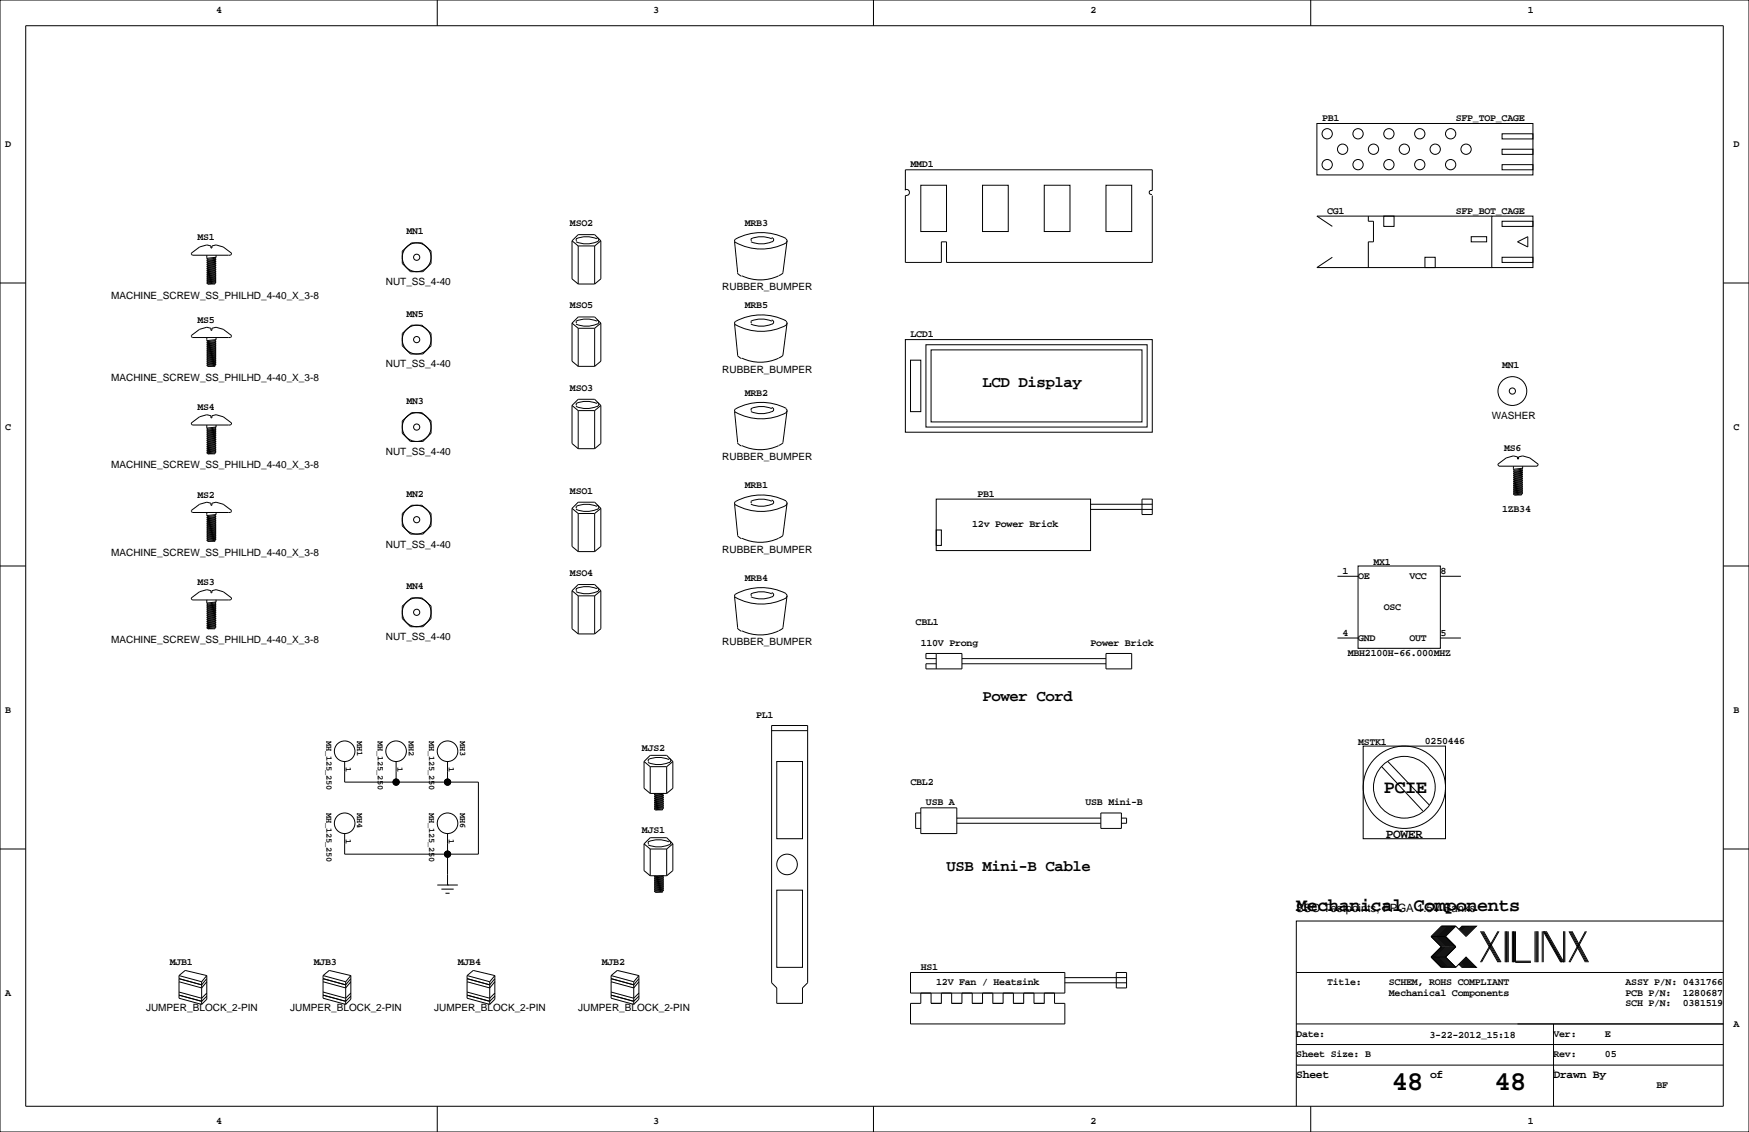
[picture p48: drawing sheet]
<svg xmlns="http://www.w3.org/2000/svg" width="432mm" height="279mm" viewBox="0 0 432 279" stroke-linecap="round" stroke-linejoin="round" font-family="sans-serif">
<defs><g id="words">
<g font-size="6.7">
<text x="343.6" y="269.1">48</text>
<text x="369" y="269.1">48</text>
</g>
<g font-size="4.6">
<text x="341.6" y="195.7">PCIE</text>
<text x="320" y="224.9">Mechanical Components</text>
</g>
<g font-size="3.9">
<text x="242.6" y="95.6">LCD Display</text>
<text x="242.6" y="173">Power Cord</text>
<text x="233.7" y="214.9">USB Mini-B Cable</text>
</g>
<text font-size="3.2" x="342.1" y="206.7">POWER</text>
<g font-size="2.8">
<text x="320" y="225.2">SSO Testpoints, FPGA 1.5V Banks</text>
<text x="320" y="266">Sheet</text>
<text x="353.1" y="266">of</text>
<text x="383.5" y="266">Drawn By</text>
</g>
<g font-size="2.5">
<text x="53.3" y="3.2">4</text>
<text x="161.3" y="3.2">3</text>
<text x="269.2" y="3.2">2</text>
<text x="377.2" y="3.2">1</text>
<text x="326.4" y="29.9">PB1</text>
<text x="359.4" y="29.9">SFP_TOP_CAGE</text>
<text x="1.3" y="36.2">D</text>
<text x="224.8" y="41.3">MMD1</text>
<text x="428" y="36.2">D</text>
<text x="327.7" y="52.7">CG1</text>
<text x="359.4" y="52.7">SFP_BOT_CAGE</text>
<text x="48.8" y="59.3">MS1</text>
<text x="100.3" y="57.8">MN1</text>
<text x="140.7" y="55.8">MSO2</text>
<text x="183.9" y="55.8">MRB3</text>
<text x="95.2" y="70.4">NUT_SS_4-40</text>
<text x="178.3" y="71.7">RUBBER_BUMPER</text>
<text x="27.4" y="73.7">MACHINE_SCREW_SS_PHILHD_4-40_X_3-8</text>
<text x="140.7" y="76.1">MSO5</text>
<text x="183.9" y="76.1">MRB5</text>
<text x="48.8" y="79.6">MS5</text>
<text x="100.3" y="78.1">MN5</text>
<text x="224.8" y="83.2">LCD1</text>
<text x="27.4" y="94">MACHINE_SCREW_SS_PHILHD_4-40_X_3-8</text>
<text x="95.2" y="90.7">NUT_SS_4-40</text>
<text x="178.3" y="92">RUBBER_BUMPER</text>
<text x="370.8" y="90.8">MN1</text>
<text x="48.8" y="101.2">MS4</text>
<text x="100.3" y="99.7">MN3</text>
<text x="140.7" y="96.4">MSO3</text>
<text x="183.9" y="97.7">MRB2</text>
<text x="1.3" y="106.1">C</text>
<text x="368.3" y="103.4">WASHER</text>
<text x="428" y="106.1">C</text>
<text x="95.2" y="112.3">NUT_SS_4-40</text>
<text x="178.3" y="113.6">RUBBER_BUMPER</text>
<text x="371.3" y="111.4">MS6</text>
<text x="27.4" y="115.6">MACHINE_SCREW_SS_PHILHD_4-40_X_3-8</text>
<text x="48.8" y="122.8">MS2</text>
<text x="100.3" y="122.6">MN2</text>
<text x="140.7" y="121.8">MSO1</text>
<text x="183.9" y="120.5">MRB1</text>
<text x="241.3" y="122.6">PB1</text>
<text x="240" y="130.2">12v Power Brick</text>
<text x="370.8" y="126.4">1ZB34</text>
<text x="27.4" y="137.2">MACHINE_SCREW_SS_PHILHD_4-40_X_3-8</text>
<text x="95.2" y="135.2">NUT_SS_4-40</text>
<text x="178.3" y="136.4">RUBBER_BUMPER</text>
<text x="140.7" y="142.1">MSO4</text>
<text x="183.9" y="143.4">MRB4</text>
<text x="331.5" y="141.6">1</text>
<text x="335.3" y="142.9">OE</text>
<text x="339.1" y="139.3">MX1</text>
<text x="348" y="142.9">VCC</text>
<text x="355.6" y="141.6">8</text>
<text x="48.8" y="144.4">MS3</text>
<text x="100.3" y="145.4">MN4</text>
<text x="226.1" y="154.3">CBL1</text>
<text x="341.6" y="150.5">OSC</text>
<text x="27.4" y="158.8">MACHINE_SCREW_SS_PHILHD_4-40_X_3-8</text>
<text x="95.2" y="158">NUT_SS_4-40</text>
<text x="178.3" y="159.3">RUBBER_BUMPER</text>
<text x="227.3" y="159.4">110V Prong</text>
<text x="269.2" y="159.4">Power Brick</text>
<text x="331.5" y="156.9">4</text>
<text x="332.7" y="161.9">MBH2100H-66.000MHZ</text>
<text x="335.3" y="158.1">GND</text>
<text x="348" y="158.1">OUT</text>
<text x="355.6" y="156.9">5</text>
<text x="1.3" y="175.9">B</text>
<text x="186.7" y="177.2">PL1</text>
<text x="428" y="175.9">B</text>
<text x="158.5" y="185.3">MJS2</text>
<text x="335.3" y="183.8">MSTK1</text>
<text x="351.8" y="183.5">0250446</text>
<text x="224.8" y="193.7">CBL2</text>
<text x="228.6" y="198.8">USB A</text>
<text x="268" y="198.8">USB Mini-B</text>
<text x="158.5" y="205.6">MJS1</text>
<text x="41.9" y="238.1">MJB1</text>
<text x="77.5" y="238.1">MJB3</text>
<text x="113" y="238.1">MJB4</text>
<text x="148.6" y="238.1">MJB2</text>
<text x="227.3" y="239.4">HS1</text>
<text x="1.3" y="245.8">A</text>
<text x="231.1" y="243.2">12V Fan / Heatsink</text>
<text x="327.7" y="243.2">Title:</text>
<text x="342.9" y="243.2">SCHEM, ROHS COMPLIANT</text>
<text x="342.9" y="245.8">Mechanical Components</text>
<text x="401.3" y="243.2">ASSY P/N: 0431766</text>
<text x="401.3" y="245.8">PCB P/N:</text>
<text x="415.5" y="245.8">1280687</text>
<text x="36.1" y="249.5">JUMPER_BLOCK_2-PIN</text>
<text x="71.6" y="249.5">JUMPER_BLOCK_2-PIN</text>
<text x="107.2" y="249.5">JUMPER_BLOCK_2-PIN</text>
<text x="142.7" y="249.5">JUMPER_BLOCK_2-PIN</text>
<text x="401.3" y="248.3">SCH P/N:</text>
<text x="415.5" y="248.3">0381519</text>
<text x="320" y="255.9">Date:</text>
<text x="352.9" y="256.1">3-22-2012_15:18</text>
<text x="383.5" y="255.9">Ver:</text>
<text x="396.2" y="255.9">E</text>
<text x="428" y="253.4">A</text>
<text x="320" y="261">Sheet Size: B</text>
<text x="383.5" y="261">Rev:</text>
<text x="396.2" y="261">05</text>
<text x="408.9" y="268.6">BF</text>
<text x="53.3" y="277.5">4</text>
<text x="161.3" y="277.5">3</text>
<text x="269.2" y="277.5">2</text>
<text x="377.2" y="277.5">1</text>
</g>
<g font-size="2.1">
<text x="80.6" y="182.9" transform="rotate(90 80.6 182.9)">MH_125_250</text>
<text x="88.2" y="182.9" transform="rotate(90 88.2 182.9)">MH1</text>
<text x="93.3" y="182.9" transform="rotate(90 93.3 182.9)">MH_125_250</text>
<text x="100.9" y="182.9" transform="rotate(90 100.9 182.9)">MH2</text>
<text x="106" y="182.9" transform="rotate(90 106 182.9)">MH_125_250</text>
<text x="113.6" y="182.9" transform="rotate(90 113.6 182.9)">MH3</text>
<text x="85.4" y="189.2" transform="rotate(90 85.4 189.2)">1</text>
<text x="98.1" y="189.2" transform="rotate(90 98.1 189.2)">1</text>
<text x="110.8" y="189.2" transform="rotate(90 110.8 189.2)">1</text>
<text x="80.6" y="200.7" transform="rotate(90 80.6 200.7)">MH_125_250</text>
<text x="88.2" y="200.7" transform="rotate(90 88.2 200.7)">MH4</text>
<text x="106" y="200.7" transform="rotate(90 106 200.7)">MH_125_250</text>
<text x="113.6" y="200.7" transform="rotate(90 113.6 200.7)">MH6</text>
<text x="85.4" y="207" transform="rotate(90 85.4 207)">1</text>
<text x="110.8" y="207" transform="rotate(90 110.8 207)">1</text>
</g>
</g></defs>
<g fill="none" stroke="#000" stroke-width=".25">
<path d="M0 0h431.8v279.4h-431.8zM6.3 6.4h419.1v266.6h-419.1zM107.9 0v6.4M215.6 0v6.4M323.6 0v6.4M321.3 26.7h.1M325.1 30.5h53.4v12.7h-53.4zM370.8 36.8h7.7v1.3h-7.7zM370.8 33h7.7v1.3h-7.7zM141.2 59.4v9.4l1.5 1.3M141.2 59.4l1.5-1.5h4.1l1.5 1.5M141.2 59.4l1.5 1.3"/>
<path d="M142.2 59.7a6.6 6.6 0 0 0 5.2 0M142.2 58.9a6.6 6.6 0 0 1 5.2 0M142.3 59l.1 .4M147.3 58.7a.51 .51 0 0 1 .5 .5 .51 .51 0 0 1-.5 .5M148.3 59.4v9.4l-1.5 1.3M148.3 59.4l-1.5 1.3M181.4 59.7l.7 7.6M181.6 59.8a13.2 13.2 0 0 0 12.6 .1M185.4 59.7a6.6 6.6 0 0 0 5.1 0M185.4 58.9a6.6 6.6 0 0 1 5.1 0M185.5 59l.1 .4M190.5 58.7a.51 .51 0 0 1 .5 .5 .51 .51 0 0 1-.5 .5"/>
<path d="M194 59l.3 .4-.3 .5M194.1 58.9a13 13 0 0 0-12.7 .4v.3l.2 .3M194.3 59.4l-1 7.9-1 .7M223.4 46.8a.76 .76 0 0 1 1.1 .6 .76 .76 0 0 1-1 .8M223.5 47v-5.1h61v5.1M223.5 48.3v16.5h8.9v-5.1h1.3v5.1h50.8v-16.5M227.3 45.7h6.4v11.5h-6.4zM242.6 45.7h6.3v11.5h-6.3zM257.8 45.7h6.4v11.5h-6.4zM273 45.7h6.4v11.5h-6.4zM284.5 47a.51 .51 0 0 0-.8 .5 .51 .51 0 0 0 .7 .5M327.7 55.9h.1"/>
<path d="M337.8 53.3v1.3h1.3v5.1h-1.3v6.3M341.6 53.3h2.6v2.6h-2.6zM363.2 58.4h3.8v1.3h-3.8zM368.3 53.3h10.2v12.7h-10.2zM368.3 53.3h-43.2l3.8 2.6M370.8 40.6h7.7v1.3h-7.7zM370.8 54.6h7.7v1.3h-7.7zM374.6 59.7l2.6-1.3v2.6zM0 69.8h6.3M47.2 62.5l2.1-1.5 1.8-.5 1 .2v.5h.2v-.5l1-.2 1.8 .5 2 1.5v.2l-.2 .3h-9.4zM51.1 63v.8M51.1 69.8l.2 .3"/>
<path d="M51.1 67.3l.2 .3M51.1 69.3l.2 .3M51.1 66.8l.2 .3M51.1 68.8l.2 .3M51.1 68.3l.2 .3M51.1 65.8l.2 .2M51.1 67.8l.2 .3M51.1 65.3l.2 .2M51.1 64.8l.2 .2M51.1 64.3l.2 .2M51.1 66.3l.2 .2M51.1 63.8l.2 .2"/>
<path d="M51.3 69.6l-.2 .2M51.3 69.1l-.2 .2M51.3 68.6l-.2 .2M51.3 68.1l-.2 .2M51.3 67.6l-.2 .2M51.3 67.1l-.2 .2M51.3 66.5l-.2 .3M51.3 66l-.2 .3M51.3 65.5l-.2 .3M51.3 64.5l-.2 .3M51.3 64l-.2 .3M51.3 65l-.2 .3"/>
<path d="M53.1 69.8v.3h-1.8M53.1 69.8l-1.8 .3M53.1 69.3l-1.8 .3M53.1 69.3l.2 .3M53.1 68.8l-1.8 .3M53.1 68.8l.2 .3M53.1 68.3l-1.8 .3M53.1 68.3l.2 .3M53.1 67.8l-1.8 .3M53.1 67.8l.2 .3M53.1 67.3l-1.8 .3M53.1 67.3l.2 .3"/>
<path d="M53.1 66.8l-1.8 .3M53.1 66.8l.2 .3M53.1 66.3l-1.8 .2M53.1 66.3l.2 .2M53.1 65.8l-1.8 .2M53.1 65.8l.2 .2M53.1 65.3l-1.8 .2M53.1 65.3l.2 .2M53.1 64.8l-1.8 .2M53.1 64.3l-1.8 .2M53.1 64.3l.2 .2M53.1 63.8l-1.8 .2"/>
<path d="M53.1 63.8l.2 .2M53.1 64.8l.2 .2M53.3 69.6l-2.2 .2M53.3 69.6l-.2 .2M53.3 67.6l-.2 .2M53.3 69.1l-2.2 .2M53.3 69.1l-.2 .2M53.3 67.1l-.2 .2M53.3 68.6l-2.2 .2M53.3 68.6l-.2 .2M53.3 66.5l-.2 .3M53.3 68.1l-2.2 .2"/>
<path d="M53.3 68.1l-.2 .2M53.3 66l-.2 .3M53.3 67.6l-2.2 .2M53.3 65.5l-.2 .3M53.3 67.1l-2.2 .2M53.3 65l-.2 .3M53.3 66.5l-2.2 .3M53.3 64.5l-.2 .3M53.3 66l-2.2 .3M53.3 64l-.2 .3M53.3 65.5l-2.2 .3M53.3 63.5l-.2 .3"/>
<path d="M53.3 64.5l-2.2 .3M53.3 65l-2.2 .3M53.3 63v.5M53.3 64l-2.2 .3M53.3 63.5l-2.2 .3M141.2 79.8v9.4l1.5 1.2M141.2 79.8l1.5-1.6h4.1l1.5 1.6M141.2 79.8l1.5 1.2M142.2 80a6.6 6.6 0 0 0 5.2 0M142.2 79.3a6.6 6.6 0 0 1 5.2 0M142.3 79.3l.1 .4M142.7 60.7v9.4"/>
<path d="M142.7 70.1h4.1M142.7 60.7h4.1M146.8 60.7v9.4M147.3 79a.51 .51 0 0 1 .5 .5 .51 .51 0 0 1-.5 .5M148.3 79.8v9.4l-1.5 1.2M148.3 79.8l-1.5 1.2M182 67.4l1.1 .8M183.2 68.1a10.7 10.7 0 0 0 9 0M185.4 80a6.6 6.6 0 0 0 5.1 0M185.4 79.3a6.6 6.6 0 0 1 5.1 0M185.5 79.3l.1 .4M190.5 79a.51 .51 0 0 1 .5 .5 .51 .51 0 0 1-.5 .5"/>
<path d="M194 79.3l.3 .5-.3 .4M194.1 79.2a13 13 0 0 0-12.7 .4v.3l.2 .3M194.3 79.8l-1 7.9-1 .6M328.9 63.5l-3.8 2.5h43.2M351.8 63.5h2.5v2.5h-2.5zM370.8 63.5h7.7v1.3h-7.7zM425.4 69.8h6.4M47.2 82.8l2.1-1.5 1.8-.5 1 .2v.5h.2v-.5l1-.2 1.8 .5 2 1.5v.3l-.2 .2h-9.4zM51.1 83.3v.8M51.1 90.2l.2 .2M51.1 87.6l.2 .3M51.1 89.7l.2 .2"/>
<path d="M51.1 87.1l.2 .3M51.1 89.2l.2 .2M51.1 86.6l.2 .3M51.1 88.6l.2 .3M51.1 86.1l.2 .3M51.1 88.1l.2 .3M51.1 85.6l.2 .3M51.1 85.1l.2 .2M51.1 84.6l.2 .2M51.1 84.1l.2 .2M51.3 89.9l-.2 .3M51.3 89.4l-.2 .3"/>
<path d="M51.3 88.9l-.2 .3M51.3 88.4l-.2 .2M51.3 87.9l-.2 .2M51.3 87.4l-.2 .2M51.3 86.9l-.2 .2M51.3 86.4l-.2 .2M51.3 85.9l-.2 .2M51.3 84.8l-.2 .3M51.3 84.3l-.2 .3M51.3 85.3l-.2 .3M53.1 90.2v.2h-1.8M53.1 90.2l-1.8 .2"/>
<path d="M53.1 89.7l-1.8 .2M53.1 89.7l.2 .2M53.1 89.2l-1.8 .2M53.1 89.2l.2 .2M53.1 88.6l-1.8 .3M53.1 88.6l.2 .3M53.1 88.1l-1.8 .3M53.1 88.1l.2 .3M53.1 87.6l-1.8 .3M53.1 87.6l.2 .3M53.1 87.1l-1.8 .3M53.1 87.1l.2 .3"/>
<path d="M53.1 86.6l-1.8 .3M53.1 86.6l.2 .3M53.1 86.1l-1.8 .3M53.1 86.1l.2 .3M53.1 85.6l-1.8 .3M53.1 85.6l.2 .3M53.1 85.1l-1.8 .2M53.1 84.6l-1.8 .2M53.1 84.6l.2 .2M53.1 84.1l-1.8 .2M53.1 84.1l.2 .2M53.1 85.1l.2 .2"/>
<path d="M53.3 83.3v.5M53.3 89.9l-2.2 .3M53.3 89.9l-.2 .3M53.3 87.9l-.2 .2M53.3 89.4l-2.2 .3M53.3 89.4l-.2 .3M53.3 87.4l-.2 .2M53.3 88.9l-2.2 .3M53.3 88.9l-.2 .3M53.3 86.9l-.2 .2M53.3 88.4l-2.2 .2M53.3 88.4l-.2 .2"/>
<path d="M53.3 86.4l-.2 .2M53.3 87.9l-2.2 .2M53.3 85.9l-.2 .2M53.3 87.4l-2.2 .2M53.3 85.3l-.2 .3M53.3 86.9l-2.2 .2M53.3 84.8l-.2 .3M53.3 86.4l-2.2 .2M53.3 84.3l-.2 .3M53.3 85.9l-2.2 .2M53.3 83.8l-.2 .3M53.3 84.8l-2.2 .3"/>
<path d="M53.3 85.3l-2.2 .3M53.3 84.3l-2.2 .3M53.3 83.8l-2.2 .3M142.2 99.6a6.6 6.6 0 0 1 5.2 0M142.3 99.6l.1 .4M142.7 81v9.4M142.7 90.4h4.1M142.7 81h4.1M146.8 81v9.4M147.3 99.3a.51 .51 0 0 1 .5 .5 .51 .51 0 0 1-.5 .5M181.4 80l.7 7.6M181.6 80.1a13.2 13.2 0 0 0 12.6 .1"/>
<path d="M182 87.7l1.1 .8M183.2 88.4a10.7 10.7 0 0 0 9 0M223.5 83.8h61v22.9h-61zM224.8 88.9h2.5v12.7h-2.5zM228.6 85.1h54.6v20.3h-54.6zM229.9 86.4h52v17.7h-52zM47.2 104.4l2.1-1.5 1.8-.5 1 .2v.5h.2v-.5l1-.2 1.8 .5 2 1.5v.2l-.2 .3h-9.4zM51.1 104.9v.8M51.1 109.7l.2 .3M51.1 107.2l.2 .2M51.1 106.7l.2 .2M51.1 111.8l.2 .2"/>
<path d="M51.1 109.2l.2 .3M51.1 111.3l.2 .2M51.1 108.7l.2 .3M51.1 110.7l.2 .3M51.1 108.2l.2 .3M51.1 110.2l.2 .3M51.1 106.2l.2 .2M51.1 105.7l.2 .2M51.1 107.7l.2 .2M51.3 111.5l-.2 .3M51.3 111l-.2 .3M51.3 110.5l-.2 .2"/>
<path d="M51.3 110l-.2 .2M51.3 109.5l-.2 .2M51.3 109l-.2 .2M51.3 108.5l-.2 .2M51.3 107.9l-.2 .3M51.3 107.4l-.2 .3M51.3 106.4l-.2 .3M51.3 105.9l-.2 .3M51.3 106.9l-.2 .3M53.1 109.2l.2 .3M53.1 109.7l.2 .3M53.1 106.7l.2 .2"/>
<path d="M53.1 108.7l.2 .3M53.1 106.2l.2 .2M53.1 111.8v.2h-1.8M53.1 111.8l-1.8 .2M53.1 111.3l-1.8 .2M53.1 111.3l.2 .2M53.1 110.7l-1.8 .3M53.1 110.7l.2 .3M53.1 110.2l-1.8 .3M53.1 110.2l.2 .3M53.1 109.7l-1.8 .3M53.1 109.2l-1.8 .3"/>
<path d="M53.1 108.7l-1.8 .3M53.1 108.2l-1.8 .3M53.1 108.2l.2 .3M53.1 107.7l-1.8 .2M53.1 107.7l.2 .2M53.1 107.2l-1.8 .2M53.1 107.2l.2 .2M53.1 106.7l-1.8 .2M53.1 106.2l-1.8 .2M53.1 105.7l-1.8 .2M53.1 105.7l.2 .2M53.3 104.9v.5"/>
<path d="M53.3 111.5l-2.2 .3M53.3 111.5l-.2 .3M53.3 109.5l-.2 .2M53.3 111l-2.2 .3M53.3 111l-.2 .3M53.3 109l-.2 .2M53.3 110.5l-2.2 .2M53.3 110.5l-.2 .2M53.3 108.5l-.2 .2M53.3 110l-2.2 .2M53.3 110l-.2 .2M53.3 107.9l-.2 .3"/>
<path d="M53.3 109.5l-2.2 .2M53.3 107.4l-.2 .3M53.3 109l-2.2 .2M53.3 106.9l-.2 .3M53.3 108.5l-2.2 .2M53.3 106.4l-.2 .3M53.3 107.9l-2.2 .3M53.3 105.9l-.2 .3M53.3 107.4l-2.2 .3M53.3 105.4l-.2 .3M53.3 106.4l-2.2 .3M53.3 106.9l-2.2 .3"/>
<path d="M53.3 105.9l-2.2 .3M53.3 105.4l-2.2 .3M141.2 100.1v9.4l1.5 1.2M141.2 100.1l1.5-1.5h4.1l1.5 1.5M141.2 100.1l1.5 1.2M142.2 100.3a6.6 6.6 0 0 0 5.2 0M142.7 101.3v9.4M142.7 110.7h4.1M142.7 101.3h4.1M146.8 101.3v9.4M148.3 100.1v9.4l-1.5 1.2M148.3 100.1l-1.5 1.2"/>
<path d="M181.4 101.6l.7 7.6M181.6 101.7a13.2 13.2 0 0 0 12.6 .1M182 109.3l1.1 .8M183.2 110a10.7 10.7 0 0 0 9 0M185.4 101.6a6.6 6.6 0 0 0 5.1 0M185.4 100.9a6.6 6.6 0 0 1 5.1 0M185.5 100.9l.1 .4M190.5 100.6a.51 .51 0 0 1 .5 .5 .51 .51 0 0 1-.5 .5M194 100.9l.3 .4-.3 .5M194.1 100.8a13 13 0 0 0-12.7 .4v.3l.2 .3M194.3 101.3l-1 8-1 .6M369.8 114.6l2.1-1.6 1.7-.5 1 .3v.5h.3v-.5l1-.3 1.8 .5 2 1.6v.2l-.2 .3h-9.4z"/>
<path d="M373.6 115.1v.7M373.6 119.4l.3 .2M373.6 118.9l.3 .2M373.6 118.4l.3 .2M373.6 117.9l.3 .2M373.6 119.9l.3 .2M373.6 117.3l.3 .3M373.6 116.8l.3 .3M373.6 116.3l.3 .3M373.6 115.8l.3 .3M373.9 119.6l-.3 .3M373.9 119.1l-.3 .3"/>
<path d="M373.9 118.6l-.3 .3M373.9 118.1l-.3 .3M373.9 117.6l-.3 .3M373.9 116.6l-.3 .2M373.9 116.1l-.3 .2M373.9 117.1l-.3 .2M375.7 119.9l-1.8 .2M375.7 119.9l.2 .2M375.7 119.4l-1.8 .2M375.7 119.4l.2 .2M375.7 118.9l-1.8 .2M375.7 118.9l.2 .2"/>
<path d="M375.7 118.4l-1.8 .2M375.7 118.4l.2 .2M375.7 117.9l-1.8 .2M375.7 117.9l.2 .2M375.7 117.3l-1.8 .3M375.7 117.3l.2 .3M375.7 116.8l-1.8 .3M375.7 116.3l-1.8 .3M375.7 116.3l.2 .3M375.7 115.8l-1.8 .3M375.7 115.8l.2 .3M375.7 116.8l.2 .3"/>
<path d="M375.9 119.6l-.2 .3M375.9 119.1l-.2 .3M375.9 118.6l-.2 .3M375.9 118.1l-.2 .3M375.9 119.6l-2.3 .3M375.9 117.6l-.2 .3M375.9 119.1l-2.3 .3M375.9 117.1l-.2 .2M375.9 118.6l-2.3 .3M375.9 116.6l-.2 .2M375.9 118.1l-2.3 .3M375.9 116.1l-.2 .2"/>
<path d="M375.9 117.6l-2.3 .3M375.9 115.6l-.2 .2M375.9 116.6l-2.3 .2M375.9 117.1l-2.3 .2M375.9 115.1v.5M375.9 116.1l-2.3 .2M375.9 115.6l-2.3 .2M0 139.7h6.3M47.2 126l2.1-1.5 1.8-.5 1 .2v.5h.2v-.5l1-.2 1.8 .5 2 1.5v.2l-.2 .3h-9.4zM51.1 126.5v.8M51.1 133.3l.2 .3M51.1 130.8l.2 .3"/>
<path d="M51.1 132.8l.2 .3M51.1 130.3l.2 .3M51.1 132.3l.2 .3M51.1 129.8l.2 .2M51.1 131.8l.2 .3M51.1 129.3l.2 .2M51.1 131.3l.2 .3M51.1 128.8l.2 .2M51.1 128.3l.2 .2M51.1 127.8l.2 .2M51.1 127.3l.2 .2M51.3 133.1l-.2 .2"/>
<path d="M51.3 132.6l-.2 .2M51.3 132.1l-.2 .2M51.3 131.6l-.2 .2M51.3 131.1l-.2 .2M51.3 130.6l-.2 .2M51.3 130l-.2 .3M51.3 129.5l-.2 .3M51.3 129l-.2 .3M51.3 128l-.2 .3M51.3 127.5l-.2 .3M51.3 128.5l-.2 .3M53.1 133.3v.3h-1.8"/>
<path d="M53.1 133.3l-1.8 .3M53.1 132.8l-1.8 .3M53.1 132.8l.2 .3M53.1 132.3l-1.8 .3M53.1 132.3l.2 .3M53.1 131.8l-1.8 .3M53.1 131.8l.2 .3M53.1 131.3l-1.8 .3M53.1 131.3l.2 .3M53.1 130.8l-1.8 .3M53.1 130.8l.2 .3M53.1 130.3l-1.8 .3"/>
<path d="M53.1 130.3l.2 .3M53.1 129.8l-1.8 .2M53.1 129.8l.2 .2M53.1 129.3l-1.8 .2M53.1 129.3l.2 .2M53.1 128.8l-1.8 .2M53.1 128.8l.2 .2M53.1 128.3l-1.8 .2M53.1 127.8l-1.8 .2M53.1 127.8l.2 .2M53.1 127.3l-1.8 .2M53.1 127.3l.2 .2"/>
<path d="M53.1 128.3l.2 .2M53.3 126.5v.5M53.3 133.1l-2.2 .2M53.3 133.1l-.2 .2M53.3 131.1l-.2 .2M53.3 132.6l-2.2 .2M53.3 132.6l-.2 .2M53.3 130.6l-.2 .2M53.3 132.1l-2.2 .2M53.3 132.1l-.2 .2M53.3 130l-.2 .3M53.3 131.6l-2.2 .2"/>
<path d="M53.3 131.6l-.2 .2M53.3 129.5l-.2 .3M53.3 131.1l-2.2 .2M53.3 129l-.2 .3M53.3 130.6l-2.2 .2M53.3 128.5l-.2 .3M53.3 130l-2.2 .3M53.3 128l-.2 .3M53.3 129.5l-2.2 .3M53.3 127.5l-.2 .3M53.3 129l-2.2 .3M53.3 127l-.2 .3"/>
<path d="M53.3 128l-2.2 .3M53.3 128.5l-2.2 .3M53.3 127.5l-2.2 .3M53.3 127l-2.2 .3M141.2 125.5v9.4l1.5 1.2M141.2 125.5l1.5-1.5h4.1l1.5 1.5M141.2 125.5l1.5 1.2M142.2 125.7a6.6 6.6 0 0 0 5.2 0M142.2 125a6.6 6.6 0 0 1 5.2 0M142.3 125l.1 .4M142.7 126.7v9.4M142.7 136.1h4.1"/>
<path d="M142.7 126.7h4.1M146.8 126.7v9.4M147.3 124.7a.51 .51 0 0 1 .5 .5 .51 .51 0 0 1-.5 .5M148.3 125.5v9.4l-1.5 1.2M148.3 125.5l-1.5 1.2M181.4 124.5l.7 7.6M181.6 124.6a13.2 13.2 0 0 0 12.6 .1M182 132.2l1.1 .7M183.2 132.9a10.7 10.7 0 0 0 9 0M185.4 124.4a6.6 6.6 0 0 0 5.1 0M185.4 123.7a6.6 6.6 0 0 1 5.1 0M185.5 123.8l.1 .4"/>
<path d="M190.5 123.4a.51 .51 0 0 1 .5 .6 .51 .51 0 0 1-.5 .5M193.3 132.1l-1 .7M194 123.8l.3 .4-.3 .5M194.1 123.6a13 13 0 0 0-12.7 .4v.4l.2 .3M194.3 124.2l-1 7.9M231.1 130.8h1.3v3.8h-1.3zM231.1 123.2h38.1v12.7h-38.1zM269.2 125.7h15.3M269.2 124.5h15.3M281.9 123.2h2.6v3.8h-2.6zM335.3 139.7h20.3v20.3h-20.3zM373.6 121.9l.3 .3"/>
<path d="M373.6 121.4l.3 .3M373.6 120.9l.3 .3M373.6 120.4l.3 .3M373.9 121.7l-.3 .2M373.9 121.2l-.3 .2M373.9 120.7l-.3 .2M373.9 120.1l-.3 .3M375.7 121.9v.3h-1.8M375.7 121.9l-1.8 .3M375.7 121.4l-1.8 .3M375.7 121.4l.2 .3M375.7 120.9l-1.8 .3"/>
<path d="M375.7 120.9l.2 .3M375.7 120.4l-1.8 .3M375.7 120.4l.2 .3M375.9 121.7l-2.3 .2M375.9 121.7l-.2 .2M375.9 121.2l-2.3 .2M375.9 121.2l-.2 .2M375.9 120.7l-2.3 .2M375.9 120.7l-.2 .2M375.9 120.1l-2.3 .3M375.9 120.1l-.2 .3M425.4 139.7h6.4"/>
<path d="M47.2 147.6l2.1-1.6 1.8-.5 1 .3v.5h.2v-.5l1-.3 1.8 .5 2 1.6v.2l-.2 .3h-9.4zM51.1 148.1v.7M51.1 154.9l.2 .3M51.1 152.4l.2 .3M51.1 154.4l.2 .3M51.1 151.9l.2 .2M51.1 153.9l.2 .3M51.1 151.4l.2 .2M51.1 153.4l.2 .3M51.1 150.9l.2 .2M51.1 152.9l.2 .3M51.1 150.4l.2 .2"/>
<path d="M51.1 149.9l.2 .2M51.1 149.4l.2 .2M51.1 148.8l.2 .3M51.3 154.7l-.2 .2M51.3 154.2l-.2 .2M51.3 153.7l-.2 .2M51.3 153.2l-.2 .2M51.3 152.7l-.2 .2M51.3 152.1l-.2 .3M51.3 151.6l-.2 .3M51.3 151.1l-.2 .3M51.3 150.6l-.2 .3"/>
<path d="M51.3 149.6l-.2 .3M51.3 149.1l-.2 .3M51.3 150.1l-.2 .3M53.1 154.9v.3h-1.8M53.1 154.9l-1.8 .3M53.1 154.4l-1.8 .3M53.1 154.4l.2 .3M53.1 153.9l-1.8 .3M53.1 153.9l.2 .3M53.1 153.4l-1.8 .3M53.1 153.4l.2 .3M53.1 152.9l-1.8 .3"/>
<path d="M53.1 152.9l.2 .3M53.1 152.4l-1.8 .3M53.1 152.4l.2 .3M53.1 151.9l-1.8 .2M53.1 151.9l.2 .2M53.1 151.4l-1.8 .2M53.1 151.4l.2 .2M53.1 150.9l-1.8 .2M53.1 150.9l.2 .2M53.1 150.4l-1.8 .2M53.1 150.4l.2 .2M53.1 149.9l-1.8 .2"/>
<path d="M53.1 149.4l-1.8 .2M53.1 149.4l.2 .2M53.1 148.8l-1.8 .3M53.1 148.8l.2 .3M53.1 149.9l.2 .2M53.3 148.1v.5M53.3 154.7l-2.2 .2M53.3 154.7l-.2 .2M53.3 152.7l-.2 .2M53.3 154.2l-2.2 .2M53.3 154.2l-.2 .2M53.3 152.1l-.2 .3"/>
<path d="M53.3 153.7l-2.2 .2M53.3 153.7l-.2 .2M53.3 151.6l-.2 .3M53.3 153.2l-2.2 .2M53.3 153.2l-.2 .2M53.3 151.1l-.2 .3M53.3 152.7l-2.2 .2M53.3 150.6l-.2 .3M53.3 152.1l-2.2 .3M53.3 150.1l-.2 .3M53.3 151.6l-2.2 .3M53.3 149.6l-.2 .3"/>
<path d="M53.3 151.1l-2.2 .3M53.3 149.1l-.2 .3M53.3 150.6l-2.2 .3M53.3 148.6l-.2 .2M53.3 149.6l-2.2 .3M53.3 150.1l-2.2 .3M53.3 149.1l-2.2 .3M53.3 148.6l-2.2 .2M141.2 145.8v9.4l1.5 1.3M141.2 145.8l1.5-1.5h4.1l1.5 1.5M141.2 145.8l1.5 1.3M142.2 146a6.6 6.6 0 0 0 5.2 0"/>
<path d="M142.2 145.3a6.6 6.6 0 0 1 5.2 0M142.3 145.4l.1 .4M142.7 147.1v9.4M142.7 156.5h4.1M142.7 147.1h4.1M146.8 147.1v9.4M147.3 145a.51 .51 0 0 1 .5 .5 .51 .51 0 0 1-.5 .5M148.3 145.8v9.4l-1.5 1.3M148.3 145.8l-1.5 1.3M181.4 147.3l.7 7.6M181.6 147.4a13.2 13.2 0 0 0 12.6 .2M182 155l1.1 .8"/>
<path d="M183.2 155.7a10.7 10.7 0 0 0 9 0M185.4 147.3a6.6 6.6 0 0 0 5.1 0M185.4 146.6a6.6 6.6 0 0 1 5.1 0M185.5 146.6l.1 .4M190.5 146.3a.51 .51 0 0 1 .5 .5 .51 .51 0 0 1-.5 .5M193.3 155l-1 .6M194 146.6l.3 .5-.3 .4M194.1 146.5a13 13 0 0 0-12.7 .4v.3l.2 .3M194.3 147.1l-1 7.8M330.2 142.2h5.1M330.2 157.5h5.1M355.6 142.2h5.1"/>
<path d="M355.6 157.5h5.1M190.5 179.1h8.9v63.5l-1.3 1.2v3.8h-6.3v-3.8l-1.3-1.2zM231.1 162.6h-2.5v-1.3h8.9v3.8h-8.9v-1.3h2.5M231.1 161.3v3.8M237.5 163.8h35.5M237.5 162.6h35.5M273 161.3h6.4v3.8h-6.4zM85.1 188v5h33v17.8h-33v-5.1M97.8 188v5M110.5 188v5M159 188v6.6l1.5 1.2M159 188l1.5-1.6h4.1l1.5 1.6"/>
<path d="M159 188l1.5 1.2M160 188.2a6.6 6.6 0 0 0 5.1 0M160 187.5a6.6 6.6 0 0 1 5.1 0M160.1 187.5l.1 .4M160.5 189.2v6.6M160.5 189.2h4.1M160.5 195.8h4.1M161.5 199.6l.3 .3M161.5 197.1l.3 .3M161.5 199.1l.3 .3M161.5 196.6l.3 .2M161.5 198.6l.3 .3"/>
<path d="M161.5 198.1l.3 .3M161.5 196.1l2.3-.3-.2 .3M161.5 197.6l.3 .3M161.5 196.1l.3 .2M161.8 199.4l-.3 .2M161.8 198.9l-.3 .2M161.8 198.4l-.3 .2M161.8 197.9l-.3 .2M161.8 197.4l-.3 .2M161.8 196.8l-.3 .3M161.8 196.3l-.3 .3M161.8 195.8l-.3 .3"/>
<path d="M163.6 199.6v.3h-1.8M163.6 199.6l-1.8 .3M163.6 199.1l-1.8 .3M163.6 199.1l.2 .3M163.6 198.6l-1.8 .3M163.6 198.6l.2 .3M163.6 198.1l-1.8 .3M163.6 198.1l.2 .3M163.6 197.6l-1.8 .3M163.6 197.6l.2 .3M163.6 197.1l-1.8 .3M163.6 197.1l.2 .3"/>
<path d="M163.6 196.6l-1.8 .2M163.6 196.6l.2 .2M163.6 196.1l-1.8 .2M163.6 196.1l.2 .2M163.8 199.4l-2.3 .2M163.8 199.4l-.2 .2M163.8 197.4l-.2 .2M163.8 198.9l-2.3 .2M163.8 198.9l-.2 .2M163.8 196.8l-.2 .3M163.8 198.4l-2.3 .2M163.8 198.4l-.2 .2"/>
<path d="M163.8 196.3l-.2 .3M163.8 197.9l-2.3 .2M163.8 197.9l-.2 .2M163.8 197.4l-2.3 .2M163.8 196.8l-2.3 .3M163.8 196.3l-2.3 .3M164.6 189.2v6.6M165.1 187.2a.51 .51 0 0 1 .5 .5 .51 .51 0 0 1-.5 .5M166.1 188v6.6l-1.5 1.2M166.1 188l-1.5 1.2M179.1 191.8h.1M190.5 180.3h8.9"/>
<path d="M191.8 188h6.3v19h-6.3zM227.3 199.4h8.9v6.3h-8.9zM336.5 184.1h20.4v22.9h-20.4zM341.1 189.2l10.2 11M342.6 188l10.2 10.6M344.2 194.3h.1M359.4 196.8h.1M0 209.5h6.3M107.9 218.4h5.1M109 219.5h3M110.5 218.4h.1M110.5 205.7v12.7"/>
<path d="M159 208.3v6.6l1.5 1.3M159 208.3l1.5-1.5h4.1l1.5 1.5M159 208.3l1.5 1.2M160 208.5a6.6 6.6 0 0 0 5.1 0M160 207.8a6.6 6.6 0 0 1 5.1 0M160.1 207.8l.1 .5M160.5 209.5v6.7M160.5 209.5h4.1M160.5 216.2h4.1M161.5 220l.3 .2M161.5 217.4l.3 .3M161.5 219.5l.3 .2"/>
<path d="M161.5 218.9l.3 .3M161.5 216.4l.3 .3M161.5 218.4l.3 .3M161.5 216.4l2.3-.2-.2 .2M161.5 217.9l.3 .3M161.5 216.9l.3 .3M161.8 219.7l-.3 .3M161.8 219.2l-.3 .3M161.8 218.7l-.3 .2M161.8 218.2l-.3 .2M161.8 217.7l-.3 .2M161.8 217.2l-.3 .2"/>
<path d="M161.8 216.7l-.3 .2M161.8 216.2l-.3 .2M163.6 220v.2h-1.8M163.6 220l-1.8 .2M163.6 219.5l-1.8 .2M163.6 219.5l.2 .2M163.6 218.9l-1.8 .3M163.6 218.9l.2 .3M163.6 218.4l-1.8 .3M163.6 218.4l.2 .3M163.6 217.9l-1.8 .3M163.6 217.9l.2 .3"/>
<path d="M163.6 217.4l-1.8 .3M163.6 217.4l.2 .3M163.6 216.9l-1.8 .3M163.6 216.9l.2 .3M163.6 216.4l-1.8 .3M163.6 216.4l.2 .3M163.8 219.7l-2.3 .3M163.8 219.7l-.2 .3M163.8 217.7l-.2 .2M163.8 219.2l-2.3 .3M163.8 219.2l-.2 .3M163.8 217.2l-.2 .2"/>
<path d="M163.8 218.7l-2.3 .2M163.8 218.7l-.2 .2M163.8 216.7l-.2 .2M163.8 218.2l-2.3 .2M163.8 218.2l-.2 .2M163.8 217.7l-2.3 .2M163.8 217.2l-2.3 .2M163.8 216.7l-2.3 .2M164.6 209.5v6.7M165.1 207.5a.51 .51 0 0 1 .5 .5 .51 .51 0 0 1-.5 .5M166.1 208.3v6.6l-1.5 1.3M166.1 208.3l-1.5 1.2"/>
<path d="M191.8 219.7h6.3v19.1h-6.3zM227.3 200.7h-1.2v3.8h1.2M236.2 203.2h35.6M236.2 201.9h35.6M271.8 200.7h5.1v3.8h-5.1zM276.9 201.9h1.2v1.3h-1.2M425.4 209.5h6.4M110 220.5h1M353.3 236.2l2.6 2.6h3.5M353.3 231.1l2.6 2.6-2.6 2.5M353.3 236.2h3.6M353.3 231.1h3.6"/>
<path d="M356.1 228.6l-2.5 2.5 2.5 2.6-2.5 2.5 2.5 2.6M356.4 228.6l-2.6 2.5 2.6 2.6-2.6 2.5 2.6 2.6M356.6 228.6l-2.5 2.5 2.5 2.6-2.5 2.5 2.5 2.6M356.9 228.6l-2.6 2.5 2.6 2.6-2.6 2.5 2.6 2.6M356.9 231.1l2.5 2.6-2.5 2.5M356.9 236.2l2.5 2.6M357.1 228.6l-2.5 2.5 2.5 2.6-2.5 2.5 2.5 2.6M357.4 228.6l-2.6 2.5 2.6 2.6-2.6 2.5 2.6 2.6M357.6 228.6l-2.5 2.5 2.5 2.6-2.5 2.5 2.5 2.6M357.9 228.6l-2.6 2.5 2.6 2.6-2.6 2.5 2.6 2.6M358.1 228.6l-2.5 2.5 2.5 2.6-2.5 2.5 2.5 2.6M358.4 228.6l-2.5 2.5 2.5 2.6-2.5 2.5 2.5 2.6"/>
<path d="M358.6 228.6l-2.5 2.5 2.5 2.6-2.5 2.5 2.5 2.6M358.9 228.6l-2.5 2.5 2.5 2.6-2.5 2.5 2.5 2.6M359.2 228.6l-2.6 2.5 2.6 2.6-2.6 2.5 2.6 2.6M359.4 228.6l2.5 2.5 2.6-2.5h-3.6l-.7 .8M359.4 228.6h-3.5l-2.6 2.5M359.4 228.6l-2.5 2.5M360.2 238l.7 .8h3.6l-2.6-2.6-2.5 2.6M360.4 237.7l1 1.1M360.4 238l.8 .8M360.7 237.5l1.2 1.3M360.7 237.7l1 1.1M360.9 237.2l1.6 1.6"/>
<path d="M360.9 237.5l1.3 1.3M361.2 237l1.8 1.8M361.2 237.2l1.5 1.6M361.2 228.6l-.8 .8M361.4 236.7l2.1 2.1M361.4 237l1.8 1.8M361.4 228.6l-1 1M361.7 236.5l2.3 2.3M361.7 236.7l2 2.1M361.7 228.6l-1 1M361.9 236.5l2.3 2.3M361.9 228.6l-1.2 1.3"/>
<path d="M362.2 228.6l-1.3 1.3M362.5 228.6l-1.6 1.5M362.7 228.6l-1.5 1.5M363 228.6l-1.8 1.8M363.2 228.6l-1.8 1.8M363.5 228.6l-2.1 2M363.7 228.6l-2 2M364 228.6l-2.3 2.3M364.2 228.6l-2.3 2.3M365.5 229.9l4.3 7.6M365.8 229.9l4.3 7.6M366 229.9l4.3 7.6"/>
<path d="M366.3 229.9l4.3 7.6M369.8 229.9l-4.3 7.6M370.1 229.9l-4.3 7.6M371.6 229.9v7.6M371.9 229.9v7.6M372.1 229.9v7.6M372.4 229.9v7.6M373.4 229.9v7.6M373.6 229.9v7.6M373.9 229.9v7.6M374.1 229.9v7.6h3.9M374.1 237.2h3.9"/>
<path d="M379 229.9v7.6M379.2 229.9v7.6M379.5 229.9v7.6M379.7 229.9v7.6M380.7 229.9v7.6M381 237.5v-7.6l4.3 7.6M381.3 229.9l4.3 7.6M381.5 229.9l4.3 7.6M381.8 229.9l4.3 7.6v-7.6M386.3 229.9v7.6M387.3 229.9l4.1 7.6M387.6 229.9l4.1 7.6"/>
<path d="M387.9 229.9l4 7.6M388.1 229.9l4.1 7.6M391.4 229.9l-4.1 7.6M391.7 229.9l-4.1 7.6M425.4 227.3h-105.4v35.6M44.2 244.9l5.6 1.5 1.3-1.3M44.2 245.6l5.6 1.5 1.3-1.2M44.2 242.3l5.6 1.5 1.3-1.5M44.2 240.8v5.6l5.6 1.5M44.2 241.6l5.6 1.5 1.3-1.5M44.2 240.8l5.6 1.5M44.2 240.8l1.5-1.3 5.4 1.3"/>
<path d="M49.8 242.3v5.6M51.1 240.8v5.8l-1.3 1.3M51.1 240.8l-1.3 1.5M79.8 244.9l5.5 1.5 1.3-1.3M79.8 245.6l5.5 1.5 1.3-1.2M79.8 242.3l5.5 1.5 1.3-1.5M79.8 240.8v5.6l5.5 1.5M79.8 241.6l5.5 1.5 1.3-1.5M79.8 240.8l5.5 1.5M79.8 240.8l1.5-1.3 5.3 1.3M85.3 242.3v5.6M86.6 240.8v5.8l-1.3 1.3"/>
<path d="M86.6 240.8l-1.3 1.5M115.3 244.9l5.6 1.5 1.3-1.3M115.3 245.6l5.6 1.5 1.3-1.2M115.3 242.3l5.6 1.5 1.3-1.5M115.3 240.8v5.6l5.6 1.5M115.3 241.6l5.6 1.5 1.3-1.5M115.3 240.8l5.6 1.5M115.3 240.8l1.5-1.3 5.4 1.3M120.9 242.3v5.6M122.2 240.8v5.8l-1.3 1.3M122.2 240.8l-1.3 1.5M150.9 244.9l5.6 1.5 1.2-1.3"/>
<path d="M150.9 245.6l5.6 1.5 1.2-1.2M150.9 242.3l5.6 1.5 1.2-1.5M150.9 240.8v5.6l5.6 1.5M150.9 241.6l5.6 1.5 1.2-1.5M150.9 240.8l5.6 1.5M150.9 240.8l1.5-1.3 5.3 1.3M156.5 242.3v5.6M157.7 240.8v5.8l-1.2 1.3M157.7 240.8l-1.2 1.5M224.8 240v5.1zM224.8 245.1h38.1zM224.8 252.7h38.1z"/>
<path d="M224.8 247.6v5.1zM224.8 240h38.1v5.1M224.8 247.6h2.5v-2.5h2.6v2.5h2.5v-2.5h2.5v2.5h2.6v-2.5h2.5v2.5h2.6v-2.5h2.5v2.5h2.5v-2.5h2.6v2.5h2.5v-2.5h2.6v2.5h2.5v-2.5h2.5v2.5h2.6M243.8 241.3h.1M254 243.8h.1M259.1 242.6h.1M262.9 247.6v5.1zM262.9 242.6h15.2M262.9 241.3h15.2M275.6 240h2.5v3.8h-2.5zM317.5 257.8h.1M320 257.8h105.4"/>
<path d="M320 252.7h105.4M320 240h105.4M383.5 252.7v20.3M107.9 273v6.4M215.6 273v6.4M243.8 262.9h.1M320 262.9v10.1M320 262.9h105.4M323.6 273v6.4M383.5 264.2h.1"/>
<circle cx="327.7" cy="33" r="1.27"/>
<circle cx="331.5" cy="36.8" r="1.27"/>
<circle cx="335.3" cy="33" r="1.27"/>
<circle cx="339.1" cy="36.8" r="1.27"/>
<circle cx="342.9" cy="33" r="1.27"/>
<circle cx="346.7" cy="36.8" r="1.27"/>
<circle cx="350.5" cy="33" r="1.27"/>
<circle cx="354.3" cy="36.8" r="1.27"/>
<circle cx="358.1" cy="33" r="1.27"/>
<circle cx="361.9" cy="36.8" r="1.27"/>
<circle cx="327.7" cy="40.6" r="1.27"/>
<circle cx="335.3" cy="40.6" r="1.27"/>
<circle cx="342.9" cy="40.6" r="1.27"/>
<circle cx="350.5" cy="40.6" r="1.27"/>
<circle cx="358.1" cy="40.6" r="1.27"/>
<circle cx="102.9" cy="63.5" r="3.6"/>
<circle cx="102.9" cy="63.5" r="3.9"/>
<circle cx="102.9" cy="63.5" r=".76"/>
<circle cx="102.9" cy="83.8" r="3.6"/>
<circle cx="102.9" cy="83.8" r="3.9"/>
<circle cx="102.9" cy="83.8" r=".76"/>
<circle cx="373.4" cy="96.5" r="3.6"/>
<circle cx="373.4" cy="96.5" r=".76"/>
<circle cx="102.9" cy="105.4" r="3.6"/>
<circle cx="102.9" cy="105.4" r="3.9"/>
<circle cx="102.9" cy="105.4" r=".76"/>
<circle cx="102.9" cy="128.3" r="3.6"/>
<circle cx="102.9" cy="128.3" r=".76"/>
<circle cx="102.9" cy="128.3" r="3.8"/>
<circle cx="102.9" cy="151.1" r="3.6"/>
<circle cx="102.9" cy="151.1" r="3.9"/>
<circle cx="102.9" cy="151.1" r=".76"/>
<circle cx="85.1" cy="185.4" r="2.54"/>
<circle cx="97.8" cy="193" r=".76"/>
<circle cx="97.8" cy="185.4" r="2.54"/>
<circle cx="110.5" cy="193" r=".76"/>
<circle cx="110.5" cy="185.4" r="2.54"/>
<circle cx="346.7" cy="194.3" r="7.6"/>
<circle cx="346.7" cy="194.3" r="10.2"/>
<circle cx="85.1" cy="203.2" r="2.54"/>
<circle cx="110.5" cy="210.8" r=".76"/>
<circle cx="110.5" cy="203.2" r="2.54"/>
<circle cx="194.3" cy="213.4" r="2.54"/>
</g>
<g fill="#000" stroke="#000" stroke-width=".25">
<circle cx="97.8" cy="193" r=".76"/>
<circle cx="110.5" cy="193" r=".76"/>
<circle cx="110.5" cy="210.8" r=".76"/>
</g>
<use href="#words"/>
</svg>
